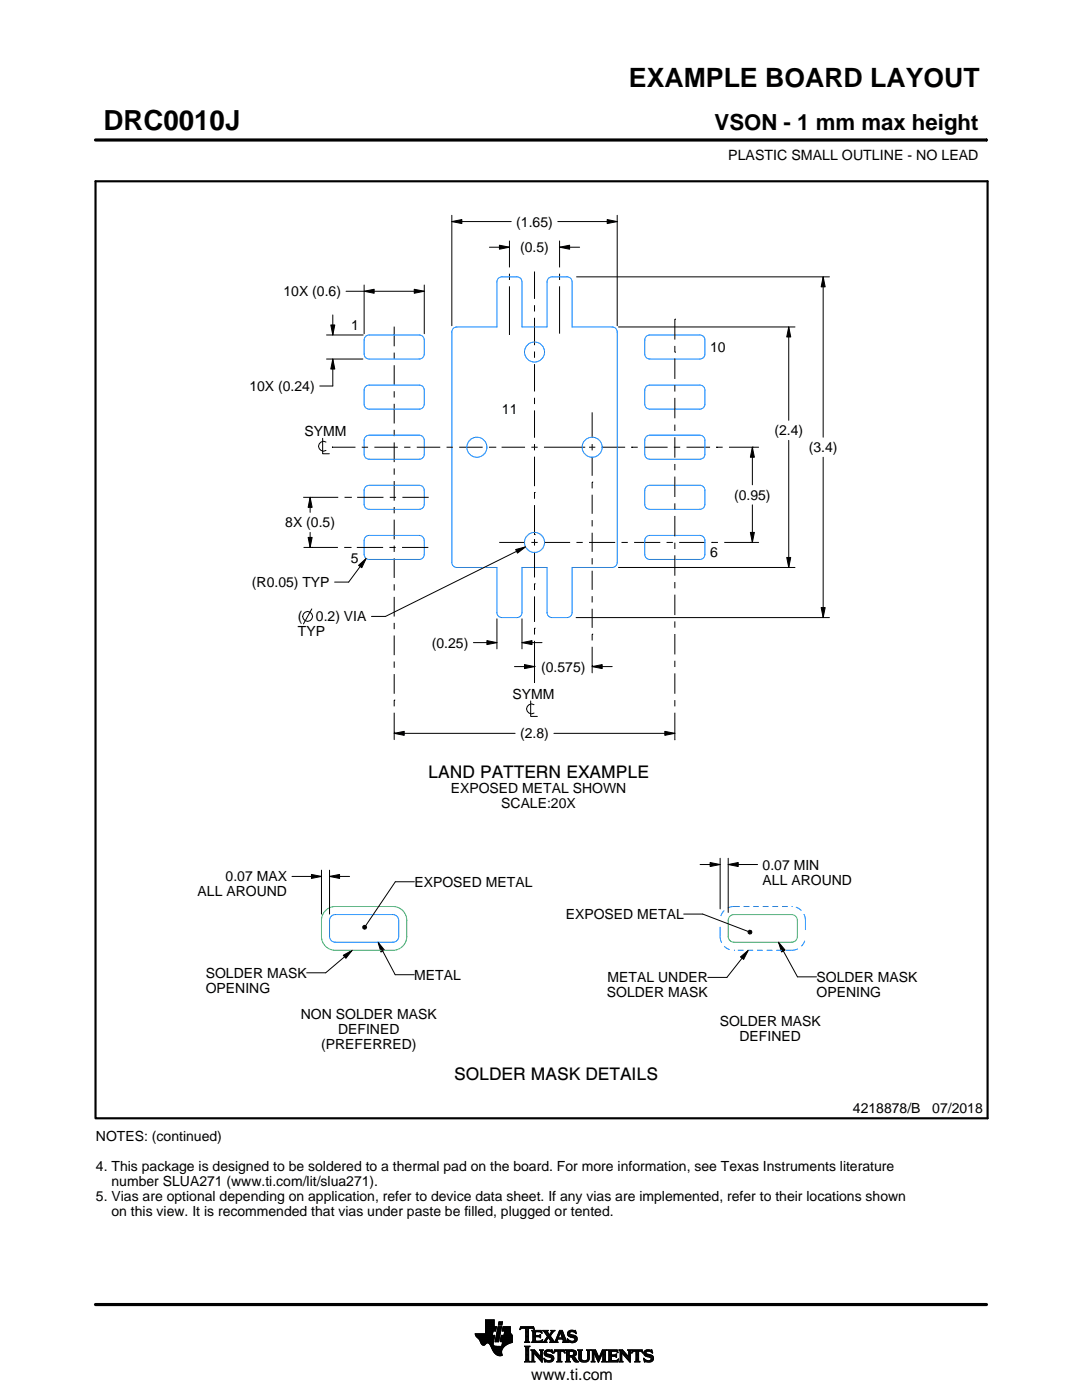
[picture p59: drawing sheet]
<svg xmlns="http://www.w3.org/2000/svg" width="216mm" height="279mm" viewBox="0 0 216 279" stroke-linecap="round" stroke-linejoin="round" font-family="sans-serif">
<defs><g id="words">
<text font-size="5.5" x="20.6" y="26">DRC0010J</text>
<text font-size="5.3" x="125.5" y="17.4">EXAMPLE BOARD LAYOUT</text>
<text font-size="4.4" x="142.6" y="26">VSON - 1 mm max height</text>
<g font-size="3.5">
<text x="85.4" y="155.2">LAND PATTERN EXAMPLE</text>
<text x="90.6" y="215.5">SOLDER MASK DETAILS</text>
</g>
<text font-size="3.2" x="106" y="275.3">www.ti.com</text>
<g font-size="2.8">
<text x="145.3" y="32">PLASTIC SMALL OUTLINE - NO LEAD</text>
<text x="103" y="45.2">(1.65)</text>
<text x="103.8" y="50.3">(0.5)</text>
<text x="56.6" y="59.1">10X (0.6)</text>
<text x="70.1" y="65.9">1</text>
<text x="141.7" y="70.2">10</text>
<text x="49.8" y="78">10X (0.24)</text>
<text x="100.2" y="82.7">11</text>
<text x="60.8" y="87.1">SYMM</text>
<text x="154.5" y="86.9">(2.4)</text>
<text x="161.4" y="90.3">(3.4)</text>
<text x="146.5" y="99.8">(0.95)</text>
<text x="56.9" y="105.3">8X (0.5)</text>
<text x="70" y="112.3">5</text>
<text x="141.7" y="111.1">6</text>
<text x="50.3" y="117.2">(R0.05) TYP</text>
<text x="59.5" y="124">(</text>
<text x="63" y="124">0.2) VIA</text>
<text x="59.5" y="127">TYP</text>
<text x="86.2" y="129.2">(0.25)</text>
<text x="108" y="134">(0.575)</text>
<text x="102.3" y="139.5">SYMM</text>
<text x="103.8" y="147.4">(2.8)</text>
<text x="89.9" y="158.3">EXPOSED METAL SHOWN</text>
<text x="100" y="161.3">SCALE:20X</text>
<text x="152.2" y="173.5">0.07 MIN</text>
<text x="39.4" y="178.9">ALL AROUND</text>
<text x="45" y="175.9">0.07 MAX</text>
<text x="82.7" y="177">EXPOSED METAL</text>
<text x="152.2" y="176.5">ALL AROUND</text>
<text x="112.9" y="183.4">EXPOSED METAL</text>
<text x="41" y="195.1">SOLDER MASK</text>
<text x="82.7" y="195.5">METAL</text>
<text x="121.2" y="196.1">METAL UNDER</text>
<text x="162.9" y="196">SOLDER MASK</text>
<text x="41" y="198.1">OPENING</text>
<text x="60" y="203.3">NON SOLDER MASK</text>
<text x="121.1" y="199.1">SOLDER MASK</text>
<text x="162.9" y="199">OPENING</text>
<text x="64.1" y="209.3">(PREFERRED)</text>
<text x="67.5" y="206.3">DEFINED</text>
<text x="143.6" y="204.8">SOLDER MASK</text>
<text x="147.6" y="207.8">DEFINED</text>
<text x="19.2" y="227.8">NOTES: (continued)</text>
<text x="170.2" y="222.2">4218878/B</text>
<text x="186" y="222.2">07/2018</text>
<text x="19.2" y="233.8">4. This package is designed to be soldered to a thermal pad on the board. For more information, see Texas Instruments literature</text>
<text x="19.2" y="239.8">5. Vias are optional depending on application, refer to device data sheet. If any vias are implemented, refer to their locations shown</text>
<text x="22.3" y="236.8">number SLUA271 (www.ti.com/lit/slua271).</text>
<text x="22.3" y="242.8">on this view. It is recommended that vias under paste be filled, plugged or tented.</text>
</g>
</g></defs>
<g fill="none" stroke="#000" stroke-width=".2">
<path d="M19.1 27.9h177.7M196.8 27.7v.5M69 58.1h15.7M72.7 58.1l2-.4v.8zM72.7 56.9v9.7M82.7 57.7l2 .4-2 .4zM84.7 56.9v9.7M90.2 44.2l2-.4v.8zM90.2 43v22M90.2 44.2h11.8M97.7 49.3h4M99.7 48.9l2 .4-2 .4z"/>
<path d="M101.7 48.1v5.3M101.7 54.6v1.3M101.7 57.1v9.8M106.7 54.2v5.4M111.3 44.2h11.9M111.7 49.3l2-.4v.8zM111.7 48.1v5.3M111.7 54.6v1.3M111.7 57.1v9.5M111.7 49.3h4M115 55.3h50.5M121.2 43.8l2 .4-2 .4z"/>
<path d="M123.2 43v22M164.3 55.3l.4 2h-.8zM164.3 55.3v32M65.2 71.7h7.2M65.2 66.9h7.3M66 64.9h.8l-.4 2zM66.4 71.7l.4 2h-.8zM66.4 62.9v4M66.4 71.7v5.3h-2.6M78.7 65.2v3.9M78.7 70.4v1.2M78.7 72.9v3.9"/>
<path d="M78.7 78.1v1.2M106.7 60.9v1.3M106.7 63.4v5.5M106.7 70.1v1.3M106.7 72.7v5.4M106.7 79.4v1.2M123.4 65.3h35.2M134.7 70.3h.1M134.7 63.7h.1M134.7 63.7v4.1M134.7 69v1.3M134.7 71.5v4.1"/>
<path d="M134.7 76.9v1.2M134.7 79.4v4.1M157.4 65.3l.4 2h-.8zM157.4 65.3v18.6M60.5 99.3h7M61.9 99.3l.4 2h-.8zM61.9 99.3v3M64.4 87.5v3.1h1.3M65 88.2a.98 .98 0 0 0-1.5 .9 .98 .98 0 0 0 1.5 .8M66.2 89.3h.1M66.2 89.3h4.7M68.7 99.3h1.3"/>
<path d="M70 99.3h.1M71.3 99.3h5.2M72.2 89.3h1.2M74.7 89.3h4.7M77.8 99.3h1.2M78.7 80.6v3.9M78.7 85.8v1.2M78.7 88.3v3.9M78.7 93.5v1.2M78.7 96v3.9M80.3 99.3h5.2M80.6 89.3h1.3"/>
<path d="M83.2 89.3h4.6M89.1 89.3h1.3M91.6 89.3h4.7M97.6 89.3h1.2M98.8 89.3h.1M100.1 89.3h4.7M106 89.3h1.3M106.7 98.3h.1M106.7 81.9v5.5M106.7 88.6v1.3M106.7 91.1v5.9M106.7 98.3v1.2"/>
<path d="M108.5 89.3h8.3M117.5 89.3h1.3M118.2 96.2h.1M118.2 82.3v5.1M118.2 88.6v1.3M118.2 91.1v3.9M118.2 96.2v1.3M118.2 98.7v3.8M120 89.3h4.7M126 89.3h.1M126 89.3h1.3M128.5 89.3h4.7"/>
<path d="M134.5 89.3h1.2M134.7 84.7v1.3M134.7 87.3v4M134.7 92.6v1.3M134.7 95.1v4.1M137 89.3h4.7M142.9 89.3h.1M142.9 89.3h1.3M145.5 89.3h5.9M150.1 89.3l.4 2h-.8zM150.1 89.3v7.5M150.2 89.3h.1"/>
<path d="M157.4 87.9v25.4M164.3 91.3v32M60.6 109.3h6.8M61.5 107.3h.8l-.4 2zM61.9 106.3v3M62.2 109.3h.1M68.7 109.3h1.2M69.9 109.3h.1M71.2 109.3h5.2M71.5 112.8l1.6-1.3-.9 1.8zM73.1 111.5l-3.5 4.7h-2.8M77.7 109.3h1.3"/>
<path d="M78.7 101.2v1.2M78.7 103.7v3.9M78.7 108.9v1.3M78.7 111.4v3.9M78.7 116.6v1.3M78.7 119.1v3.9M80.2 109.3h5.3M99.6 108.3h5.2M102.9 109.7l2-.6-1.6 1.3zM104.9 109.1l-28 13.9h-2.8M106 108.3h1.3M106.7 106.7h.1"/>
<path d="M106.7 116.5h.1M106.7 100.8v5.9M106.7 107.6v1.3M106.7 110.1v5.1M106.7 116.5v1.3M106.7 119v5.1M108.5 108.3h5.3M115 108.3h1.3M117.5 108.3h5.3M118.2 103.8v1.3M118.2 106.3v3.8M118.2 111.4v1.2"/>
<path d="M118.2 113.9v3.8M118.2 119v1.2M123.4 113.3h35.2M124 108.3h1.3M126.5 108.3h5.2M133 108.3h1.3M134.7 100.4v1.3M134.7 103v4M134.7 108.3v1.3M134.7 110.8v4.1M134.7 116.2v1.2M134.7 118.7v4.1"/>
<path d="M135.5 108.3h5.2M142 108.3h.1M142 108.3h1.3M144.5 108.3h6.9M149.7 106.3h.8l-.4 2zM149.7 108.3h.1M150.1 100.8v7.5M157 111.3h.8l-.4 2zM62.2 121.5l-1.7 3M78.7 139.7h.1M78.7 124.3v1.3M78.7 126.8v4"/>
<path d="M78.7 132v1.3M78.7 134.5v4M78.7 139.7v1.3M94.5 128.2h4.7M97.2 127.8l2 .4-2 .4zM99.2 123.5v6M102.7 133h4M104.2 128.2l2-.4v.8zM104.2 128.2h4M104.2 123.5v6M104.7 132.6l2 .4-2 .4zM105.9 139.9v3.1h1.3"/>
<path d="M106.7 125.4h.1M106.7 133h.1M106.7 125.4v1.2M106.7 127.9v8.4M115 123.3h50.5M118.2 133l2-.4v.8zM118.2 126.6h.1M118.2 132.9h.1M118.2 121.5v3.8M118.2 126.6v1.2M118.2 129.1v5.2M118.2 133h4"/>
<path d="M134.7 124v1.3M134.7 126.5v4.1M134.7 131.9v1.2M134.7 134.4v4.1M134.7 139.7v1.3M163.9 121.3h.8l-.4 2zM78.7 146.4l2-.4v.8zM78.7 146.2h.1M78.7 142.2v5.4M78.7 146.4h24.1M106.6 140.6a.98 .98 0 0 0-1.5 .9 .98 .98 0 0 0 1.5 .8M110.5 146.4h24.2"/>
<path d="M132.7 146l2 .4-2 .4zM134.7 142.2v5.5M58.3 174.9h5.8M62.1 174.5l2 .4-2 .4zM64.1 173.7v8.7M65.8 174.9l2-.4v.8zM65.8 173.7v8.7M65.8 174.9h4M82.7 176h-3.8l-5.9 8.7M139.7 172.5h4M141.7 172.1l2 .4-2 .4zM143.7 171.3v10.1"/>
<path d="M145.3 172.5l2-.4v.8zM145.3 171.3v10.8M145.3 172.5h5.9M68.5 190.6l1.8-.9-1.3 1.6zM70.3 189.7l-5.3 4.4h-3.8M72.4 184.9l.3-.2h.3l.2 .4-.2 .3h-.3l-.3-.2zM75.4 188l1.3 1.6-.7 .4zM75.4 188l3.5 6.5h3.8M136.4 182.4h3.8l9.1 3.5M147.8 191l1.5-1.3-.9 1.8zM149.3 185.9l.3-.3 .3 .1 .1 .3-.1 .3-.3 .1-.3-.2zM149.3 189.7l-4.3 5.4h-3.8"/>
<path d="M155.3 188l1.4 1.6-.7 .4zM155.3 188l3.8 7h3.8M94.8 266.2h3.5M94.8 266.3h3.5M94.9 266.4h3.3M94.9 266.5h3.8l-.2 1.2M94.9 266.5h3.8M95 266.6h3.7M95 266.7h3.7M95.1 266.8h3.6M95.2 266.9h3.4M95.3 267h3.3"/>
<path d="M95.4 267.1h3.2M95.5 267.2h3.1M95.6 267.3h3M95.7 267.4h2.8M95.7 267.5h2.8M95.8 267.6h2.7M95.8 267.7h2.7M95.9 267.8h2.6M95.9 267.9h2.5M95.9 268h2.5M96 268h1.1M96 268.1h1"/>
<path d="M96.1 268.2h.8M96.1 268.3h.7M96.2 268.4h.6M96.3 268.4h.4M96.9 266.1h1.4M96.9 266h1.4M96.9 265.9h1.4M96.9 265.8h1.5M96.9 265.7h1.5M96.9 264.7l2.2 .1-.2 .9h-.5l-.2 .8M96.9 265.6h2M96.9 265.5h2"/>
<path d="M96.9 265.4h2M96.9 265.3h2.1M96.9 265.2h2.1M96.9 265.1h2.1M96.9 265h2.1M96.9 264.9h2.1M96.9 264.8h2.2M96.9 264.6h1.7M96.9 264.5h1.7M96.9 264.4h1.7M96.9 264.3h1.7M96.9 264.2h1.7"/>
<path d="M96.9 264.1h1.7M96.9 264h1.7M96.9 263.9h1.7M96.9 263.8h1.7M96.9 263.7h1.7M96.9 263.6h1.7M96.9 263.5h1.7M96.9 263.4h1.7M97.5 268h.9M97.6 268.1h.8M97.7 268.2h.7M97.7 268.3h.7"/>
<path d="M97.8 268.4h.6M97.9 268.5h.6M97.9 268.6h.7M98 268.7h1.1M98 268.8h2.6M98 268.8h2.5M98.1 268.9h2.3M98.1 269h2.3M98.1 269.1h2.2M98.2 269.2h2.1M98.2 269.2h2M98.2 269.3h2"/>
<path d="M98.3 269.4h1.9M98.3 269.5h1.8M98.4 269.6h1.7M98.4 268v.4l.3 .2 2 .1M98.5 269.7h1.6M98.5 267.7l-.1 .3M98.5 269.8h1.6M98.6 269.9h1.5M98.6 264.8v-1.4h-1.7v2.8h-2.1l.1 .3 .8 .9 .6 1h.4l.5-.4 .4 .1 1 1.8 .8 .6h.8l-.1-1.1 .8-.9M98.6 270h1.5M98.7 270h1.4M98.8 270.1h1.3"/>
<path d="M98.8 267.7h.7M98.8 267.6h.7M98.8 267.5h.7M98.9 270.2h1.2M98.9 267.4h.7M98.9 267.3h.7M98.9 267.2h.7M98.9 267.1h.7M98.9 267h.7M98.9 270.3h1.3M99 266.9h.6M99 266.9h.7"/>
<path d="M99 266.8h.7M99 266.7h.7M99 266.6h.7M99 266.5h.7M99.1 270.4h1.1M99.1 266.4h.7M99.1 266.3h.7M99.1 266.2h.7M99.1 266.1h.7M99.1 266h.7M99.2 265.9h.7M99.2 265.8h.7"/>
<path d="M99.2 270.4h1M99.2 265.7h.7M99.2 265.6h.7M99.2 265.5h.7M99.3 265.4h.6M99.3 265.4h.7M99.3 265.3h.7M99.3 265.2h.7M99.3 265.1h.7M99.3 265h.7M99.4 270.5h.8M99.4 264.9h.7"/>
<path d="M99.4 264.8h.7M99.4 264.8h.7l-.6 3h-.7zM99.4 264.5l.2-.7h.7l-.2 .7h-.7M99.5 264.4h.6M99.5 264.3h.7M99.5 264.2h.7M99.5 264.1h.7M99.5 264h.7M99.5 263.9h.7M99.6 263.8h.7M99.8 270.6h.1M99.8 267.7h2.4"/>
<path d="M99.8 267.6h2.4M99.8 267.5h2.4M99.9 267.4h2.3M99.9 267.3h2.3M99.9 267.2h2.3M99.9 267.1h2.3M99.9 267h2.3M99.9 266.9h2.3M100 266.9h2.2M100 266.8h2.2M100 266.7h2.2M100 266.6h2.2"/>
<path d="M100 266.5h2.2M100.1 268.6h.7M100.2 268.5h.7M100.2 268.4h.8M100.2 268.4h.9M100.2 268.3h1M100.2 268.2h1.2M100.2 265.6h1.6M100.2 268.1h1.4M100.2 265.5h1.6M100.2 268h1.6M100.3 265.4h1.5"/>
<path d="M100.3 268h1.7M100.3 267.9h1.9M100.3 265.3h1.5M100.3 267.8h1.9M100.3 265.2h1.5M100.3 265.1h1.5M100.3 265h1.5M100.4 264.9h1.4M100.4 264.8h1.4M100.6 266.5l.1-.8h-.5l.2-.9h1.4l.1 1.1 .3 .6v1.4l-1.3 .6M100.6 266.4h1.5M100.6 266.3h1.4"/>
<path d="M100.6 266.2h1.4M100.6 266.1h1.3M100.7 266h1.2M100.7 265.9h1.2M100.7 265.8h1.1M100.7 265.7h1.1M102.2 266.5h-2.2l-.2 1.1 .1 .2h.4l-.2 .9M103.7 265.3h.1M103.8 265.2h.2M103.8 265h2.8M103.8 264.9h2.7M103.9 264.8h2.6"/>
<path d="M104.7 267.8h1M104.7 271.8h1.1M104.7 268.7h1M104.8 267.7h.7M104.8 271.7h.8M104.9 265.2h.6M104.9 268.9h.6M104.9 267.6h.6M104.9 267.5l-.2 .3M104.9 267.5h.6M104.9 267.4h.6M104.9 267.3h.6"/>
<path d="M104.9 267.2h.6M104.9 267.1h.6M104.9 267h.6M104.9 266.8h.6M104.9 266.7h.6M104.9 266.6h.6M104.9 266.5h.6M104.9 266.4h.6M104.9 266.3h.6M104.9 266.2h.6M104.9 266.1h.6M104.9 265.9h.6"/>
<path d="M104.9 265.8h.6M104.9 265.7h.6M104.9 265.6h.6M104.9 265.5h.6M104.9 265.4h.6M104.9 265.3h.6M104.9 271.5h.6M104.9 269h.6M104.9 271.4h.6M104.9 271.4v-2.4l-.2-.4h1.1l-.3 .4v2.4M104.9 271.4l-.2 .4h1.1l-.3-.4M104.9 271.3h.6"/>
<path d="M104.9 271.2h.6M104.9 271.1h.6M104.9 271h.6M104.9 270.9h.6M104.9 270.8h.6M104.9 270.6h.6M104.9 270.5h.6M104.9 270.4h.6M104.9 270.3h.6M104.9 270.2h.6M104.9 270.1h.6M104.9 270h.6"/>
<path d="M104.9 269.9h.6M104.9 269.8h.6M104.9 269.6h.6M104.9 269.5h.6M104.9 269.4h.6M104.9 269.3h.6M104.9 269.2h.6M104.9 269.1h.6M105.5 267.5l.2 .3M105.5 267.5v-2.3l.7-.1 .4 .3-.1-.6h-2.6l-.1 .6 .4-.3 .7 .1v2.3M105.7 267.8h-1M105.9 271.8h.8"/>
<path d="M105.9 269.4h.8M106.1 269.5h.7M106.1 267.8h2M106.1 271.7h.5M106.2 269.6h.7M106.2 271.5h.3M106.2 265.6h1.8M106.2 269.8h.8M106.2 271.4h.3M106.2 271.4l-.3 .4h.8l-.2-.4M106.2 271.3h.3M106.2 271.2h.3"/>
<path d="M106.2 271.1h.3M106.2 271h.3M106.2 270.9h.3M106.2 270.8h.3M106.2 270.6h.3M106.2 270.5h.3M106.2 270.4h.3M106.2 270.3h.3M106.2 270.2h.3M106.2 270.1h.3M106.2 270h1M106.2 269.9h.9"/>
<path d="M106.2 269.8v1.6M106.2 269.8l-.3-.4h.8l1.2 1.4M106.3 267.7h1.8M106.3 265.7h1.8M106.3 267.6h.6M106.3 265.8h.6M106.3 267.5l-.2 .3M106.3 267.5h.5M106.3 267.4h.5M106.3 267.3h.5M106.3 267.2h.5M106.3 267.1h.5"/>
<path d="M106.3 267h.5M106.3 266.8h.5M106.3 266.7h1.6M106.3 266.6h1.6M106.3 266.5h.5M106.3 266.4h.5M106.3 266.3h.5M106.3 266.2h.5M106.3 266.1h.5M106.3 265.9h.5M106.4 265.2h.2M106.5 270h.1"/>
<path d="M106.5 270v1.4M106.5 265.3h.1M106.6 270.1h.7M106.7 270.2h.7M106.8 270.3h.7M106.8 265.9l.2-.1h.6l.6 .2-.2-.5h-1.9l.2 .3v1.7M106.8 265.9v.6h.8l.3-.2v.7M106.9 270.4h.7M107 270.5h.7M107.1 270.6h.7M107.2 270.8h1M107.3 270.9h.9"/>
<path d="M107.4 271h.8M107.5 271.1h.7M107.6 271.2h.6M107.6 266.5h.3M107.7 271.3h.5M107.7 269.4h.7M107.7 266.8h.2M107.7 267.6h.5M107.8 266.4h.1M107.8 271.4h.4M107.8 267h.1M107.8 265.8h.3"/>
<path d="M107.8 269.5h.5M107.9 271.5h.3M107.9 269.6h.3M107.9 267l-.3-.2h-.8l.1 .8h.9l.5-.2M107.9 269.8h.3M107.9 270.6h.3M107.9 270.5h.3M107.9 270.4h.3M107.9 270.3h.3M107.9 270.2h.3M107.9 270.1h.3M107.9 270h.3"/>
<path d="M107.9 269.9h.3M107.9 269.8v1M107.9 269.8l-.2-.4h.7l-.2 .4M108 271.7h.2M108 265.9h.1M108 267.5h.2M108.1 271.8h.1M108.1 266.1h.1M108.2 267.4h.1M108.2 269.8v2.1l-1.7-1.9M108.2 267.8h.9M108.3 267.4l-.2 .5-2-.1"/>
<path d="M108.3 265.6h1M108.5 267.7h.5M108.5 271.1l.8 .4h.5l.2-.2-.1-.3-1-.4-.3-.3 .1-.7 .8-.2 .5 .1 .2-.1 .1 .6-.9-.3-.3 .1-.1 .3 1.3 .4 .2 .6M108.5 271.1h.1M108.5 265.7h.7M108.5 271.2h.2M108.6 271.3h.2M108.6 270.1h.4M108.6 270h.4M108.6 270.2h.6M108.6 267.6h.4M108.6 271.4h.4"/>
<path d="M108.6 269.9h.4M108.6 270.3h1M108.6 265.8h.7M108.6 271.5h.8M108.6 269.8h.5M108.7 271.7h1.5M108.7 270.4h1.3M108.7 267.5h.3M108.7 271.8h.1M108.7 265.9h.6M108.7 269.6h1.5M108.8 267.4h.3"/>
<path d="M108.8 270.5h1.5M108.8 266.1h.6M108.8 269.5h1.4M108.8 267.3h.4M108.9 266.2h.6M108.9 267.2h.4M108.9 266.3h.6M108.9 270.6h1.5M109 267.1h.3M109 266.4h1M109.1 271.8h.9M109.1 269.4h.7"/>
<path d="M109.1 267h.9M109.1 266.5h.8M109.1 267.8h-.9M109.2 266.8h.8M109.2 266.6h.6M109.2 266.7h.7M109.2 266.7l-.6 .9-.4 .2M109.3 270.8h1.1M109.5 267.1h.6M109.6 267.2h.6M109.7 271.5h.7M109.7 267.3h.6"/>
<path d="M109.7 267.8l.2-.1-.5-.8-.4 .8 .1 .1M109.7 267.8h1.6M109.7 266.3h.4M109.7 267.4h.6M109.8 270.9h.7M109.8 266.2h.3M109.8 266.6l.9 1.2 1-2.3h.5l.8 2.1 .3 .2M109.8 267.5h.6M109.9 266.1h.3M109.9 269.8h.4M109.9 267.6h.6M109.9 267.7h.7"/>
<path d="M109.9 271.4h.5M109.9 265.9h.4M110 271h.5M110 265.6h.7M110 265.9l-.4 .5-.4-.6 .2-.3h-1.1l.9 1.2M110 265.9l.1-.2-.2-.2h.8l-.9 1.1M110 271.3h.5M110 265.8h.4M110 271.1h.5M110 271.2h.5M110.1 269.4h.1M110.1 265.7h.4"/>
<path d="M110.1 269.9h.2M110.2 270h.1M110.5 270h.1M110.5 269.9h.2M110.5 271.1l-.3 .6-.7 .2-.6-.2-.2 .1-.2-.7M110.5 269.8h.3M110.6 269.6h2.1M110.6 269.5h2M110.6 269.4h2M110.7 267.7h.5M110.8 267.6h.4M110.9 267.5h.3"/>
<path d="M110.9 267.4h.3M111 267.3h.3M111 267.2h1.8M111 267.1h1.8M111.1 267h.3M111.1 271.8h1M111.1 266.8h.4M111.2 266.7h.3M111.2 267.5l.1-.2h1l.1 .2M111.2 267.5v.3h.1M111.2 266.6h.3M111.3 266.5h.3"/>
<path d="M111.3 271.7h.6M111.3 266.4h.3M111.3 271.5h.6M111.3 267.8h-1.6M111.3 269.8h.6M111.4 266.3h.3M111.4 271.4h.5M111.4 271.4l-.1-1.7h-.4l-.4 .4 .2-.7h1.9l.1 .7-.4-.4h-.4v1.7M111.4 270.5h.5M111.4 270.4h.5M111.4 270.3h.5M111.4 270.2h.5"/>
<path d="M111.4 270.1h.5M111.4 270h.5M111.4 269.9h.5M111.4 271.4l-.3 .4h1l-.2-.4M111.4 271.3h.5M111.4 271.2h.5M111.4 271.1h.5M111.4 271h.5M111.4 270.9h.5M111.4 270.8h.5M111.4 270.6h.5M111.4 266.2h.3"/>
<path d="M111.4 266.1h.4M111.5 265.9h.9M111.5 265.8h.8M111.6 265.7h.7M111.6 265.6h.6M111.8 265.9l.4 1.1h-.8zM111.9 266.1h.5M111.9 266.2h.5M111.9 266.3h.6M112 266.4h.5M112 266.5h.6M112.1 266.6h.5"/>
<path d="M112.1 266.7h.6M112.1 266.8h.6M112.2 267h.5M112.2 267.8h1.1M112.3 267.3h.6M112.3 267.4h.6M112.4 267.5h.6M112.4 267.5v.3h-.2M112.4 269.8h.3M112.4 267.6h.6M112.4 267.7h.7M112.6 269.9h.1"/>
<path d="M112.6 270h.2M112.8 271.8h1M112.8 269.4h1.6M113 269.5h1.7M113 271.7h.7M113 269.6h1.9M113 271.5h.6M113 269.8h.6M113 271.4h.6M113 271.4l-.2 .4h1l-.2-.4M113 271.3h.6M113 271.2h.6"/>
<path d="M113 271.1h.6M113 271h.6M113 270.9h.6M113 270.8h1.5M113 270.6h1.6M113 270.5h1.8M113 270.4h.6M113 270.3h.6M113 270.2h.6M113 270.1h.6M113 270h.6M113 269.9h.6"/>
<path d="M113 269.8v1.6M113 269.8l-.2-.4h1.5l.5 .2 .2 .3v.4l-.2 .3-.4 .1M113.2 267.3h.2M113.2 267.4h.3M113.2 266.2h.5M113.2 266.3h.6M113.2 266.1h.5M113.3 267.5h.3M113.3 267.8h-1.1M113.3 266.4h.9M113.3 265.9h.4M113.3 267.6h.6"/>
<path d="M113.3 266.5h1.3M113.3 267.7h1.6M113.3 265.8h.5M113.3 267.8h.2M113.4 266.6h1.5M113.4 265.7h1.5M113.4 265.7l.5-.2 .7 .1 .2-.1 .1 .7-.7-.4h-.4l-.1 .3 .1 .2 .9 .2 .4 .3 .1 .5-.3 .5-.6 .2-.7-.2-.2 .1-.2-.7 .9 .5 .4-.1 .2-.3-.1-.3-1.2-.4-.2-.5zM113.5 266.7h1.5M113.5 265.6h1.4M113.6 271.4v-.6h.4l.7 .9 .8 .1M113.6 269.9l.1-.2 .7 .2v.4l-.4 .2M113.6 269.9v.6"/>
<path d="M113.7 267.8h1.1M113.8 266.8h1.3M113.8 265.5h.6M114 268h.4M114.1 270.9h.6M114.2 271h.6M114.2 271.1h.7M114.3 271.2h.6M114.3 267h.8M114.3 269.8h.7M114.3 270.4h.6M114.4 271.3h.6"/>
<path d="M114.4 270.7l1.1 1.1M114.4 270.7h.1M114.4 271.4h.7M114.4 269.9h.6M114.4 270.3h.6M114.5 267.6h.5M114.5 270.2h.5M114.5 270h.5M114.5 265.8h.4M114.5 270.1h.5M114.5 271.5h.7M114.6 271.7h.7"/>
<path d="M114.6 267.1h.6M114.6 267.5h.5M114.7 267.2h.5M114.7 267.4h.5M114.7 265.9h.3M114.7 267.3h.5M114.7 271.8h.8M114.8 266.1h.2M114.9 266.2h.1M115.3 269.4h.9M115.4 269.5h.7M115.5 269.6h.5"/>
<path d="M115.5 269.8h.5M115.5 269.8v1.4l.4 .5 .6 .2 .6-.1 .4-.3 .1-.5M115.5 271h.5M115.5 270.9h.5M115.5 270.8h.5M115.5 270.6h.5M115.5 270.5h.5M115.5 270.4h.5M115.5 270.3h.5M115.5 270.2h.5M115.5 270.1h.5M115.5 270h.5"/>
<path d="M115.5 269.9h.5M115.5 269.8l-.2-.4h.9l-.2 .4M115.5 271.1h.5M115.5 271.2h.5M115.5 271.3h.6M115.6 271.4h.6M115.7 271.5h.8M115.8 271.7h1.5M116 271l.2 .4 .4 .2 .5-.2 .2-.4M116 269.8v1.2M116 271.8h1.1M116.8 271.5h.6"/>
<path d="M117 269.4h.8M117.1 271.4h.4M117.2 269.5h.5M117.2 271.3h.4M117.2 269.6h.4M117.2 271.2h.4M117.2 271.1h.4M117.3 269.8h.3M117.3 271h.3M117.3 270.9h.3M117.3 270.8h.3M117.3 270.6h.3"/>
<path d="M117.3 270.5h.3M117.3 270.4h.3M117.3 270.3h.3M117.3 270.2h.3M117.3 270.1h.3M117.3 270h.3M117.3 269.9h.3M117.6 269.8l.2-.4h-.8l.2 .3 .1 1.3M117.6 269.8v1.2M118 271.8h.7M118 269.4h.8M118.1 269.5h.8"/>
<path d="M118.1 271.7h.5M118.2 269.6h.7M118.2 271.5h.3M118.2 269.8h.8M118.2 271.4h.3M118.2 269.8l-.2-.4h.8l.7 1.6 .7-1.6h.9l-.3 .4M118.2 271.4l-.2 .4h.7l-.2-.4M118.2 271.3h.3M118.2 271.2h.3M118.2 271.1h.3M118.2 271h.3M118.2 270.9h.3"/>
<path d="M118.2 270.8h.3M118.2 270.6h.3M118.2 270.5h.3M118.2 270.4h.3M118.2 270.3h.3M118.2 270.2h.3M118.2 270.1h.3M118.2 270h.9M118.2 269.9h.8M118.2 269.8v1.6M118.6 270.1h.5M118.6 270.2h.6"/>
<path d="M118.7 270.3h.5M118.7 270.4h.6M118.8 270.5h.5M118.8 270.6h.6M118.9 270.8h.5M118.9 270.9h.6M119 271h.8M119 271.1h.8M119.1 271.2h.6M119.1 271.3h.6M119.2 271.4h.4M119.2 271.5h.4"/>
<path d="M119.3 271.7h.2M119.3 271.8h.2M119.6 270.9h.3M119.6 270.8h.3M119.7 270.6h.3M119.7 270.5h.3M119.8 270.4h.3M119.8 270.3h.3M119.9 270.2h.3M119.9 270.1h.3M120 270h.8M120 269.9h.8"/>
<path d="M120 269.8h.8M120.1 271.8h1M120.1 269.6h.7M120.1 269.5h.8M120.2 269.4h.9M120.2 271.7h.7M120.3 271.5h.5M120.3 271.4h.5M120.3 271.4l-.2 .4h1l-.3-.4M120.3 271.4v-1.5l-.9 2-.9-2v1.5M120.3 271.3h.5M120.3 271.2h.5"/>
<path d="M120.3 271.1h.5M120.3 271h.5M120.3 270.9h.5M120.3 270.8h.5M120.3 270.6h.5M120.3 270.5h.5M120.3 270.4h.5M120.3 270.3h.5M120.3 270.2h.5M120.3 270.1h.5M120.8 269.8v1.6M121.2 271.8h2"/>
<path d="M121.2 269.4h1.9M121.4 269.5h1.8M121.4 271.7h1.9M121.5 269.6h1.7M121.5 271.5h1.8M121.5 269.8h.5M121.5 271.4h.5M121.5 269.8l-.3-.4h1.9l.2 .6M121.5 269.9h.5M121.5 269.8v1.6M121.5 271.3h.5M121.5 271.2h.5"/>
<path d="M121.5 271.1h.5M121.5 271h.5M121.5 270.9h.5M121.5 270.8h.5M121.5 270.6h1.5M121.5 270.5h1.5M121.5 270.4h1.5M121.5 270.3h.5M121.5 270.2h.5M121.5 270.1h.5M121.5 270h.5M122.6 270.4l.4-.2v.7l-.2-.2h-.8v.8h.2"/>
<path d="M122.9 270.8h.1M122.9 270.3h.1M123 269.8h.3M123.1 271.4h.3M123.2 269.9h.1M123.3 270h.1M123.3 270l-.4-.3h-.8l-.1 .7M123.3 271.3h.1M123.4 271.2h.1M123.4 271.2l-.2 .6h-2l.3-.4M123.4 271.2l-.3 .3h-.4M123.5 271.8h.8"/>
<path d="M123.5 269.4h.7M123.6 269.5h.7M123.7 271.7h.5M123.7 269.6h.7M123.7 271.5h.4M123.7 269.8h.8M123.7 271.4h.4M123.7 271.4l-.2 .4h.8l-.2-.4M123.7 271.3h.4M123.7 271.2h.4M123.7 271.1h.4M123.7 271h.4"/>
<path d="M123.7 270.9h.4M123.7 270.8h.4M123.7 270.6h.4M123.7 270.5h.4M123.7 270.4h.4M123.7 270.3h.4M123.7 270.2h.4M123.7 270.1h.4M123.7 270h1M123.7 269.9h.9M123.7 269.8v1.6M123.7 269.8l-.2-.4h.7l1.2 1.4 .1-1"/>
<path d="M124.1 270v1.4M124.1 270h.1M124.2 270.1h.6M124.2 270.2h.7M124.3 270.3h.7M124.4 270.4h.7M124.5 270.5h.7M124.6 270.6h.7M124.7 270.8h1.1M124.8 270.9h1M124.9 271h.9M125 271.1h.8"/>
<path d="M125.1 271.2h.7M125.2 271.3h.6M125.2 269.4h.8M125.3 271.4h.5M125.4 269.5h.5M125.4 271.5h.4M125.4 269.6h.4M125.5 269.8h.3M125.5 269.8l-.3-.4h.8l-.2 .4M125.5 270.4h.3M125.5 270.3h.3M125.5 270.2h.3"/>
<path d="M125.5 270.1h.3M125.5 270h.3M125.5 269.9h.3M125.5 270.6h.3M125.5 270.5h.3M125.5 271.7h.3M125.6 271.8h.2M125.8 269.8v2.1l-1.7-1.9M126 270h.1M126.1 269.9h.1M126.1 269.8h.3M126.1 269.6h2.1"/>
<path d="M126.2 269.5h2M126.2 269.4h2M126.6 271.8h1.1M126.9 271.7h.6M126.9 271.5h.5M126.9 269.8h.5M126.9 271.4h.5M126.9 271.4v-1.7h-.5l-.3 .4 .1-.7h1.9l.2 .7-.4-.4h-.5v1.7M126.9 270.5h.5M126.9 270.4h.5M126.9 270.3h.5M126.9 270.2h.5"/>
<path d="M126.9 270.1h.5M126.9 270h.5M126.9 269.9h.5M126.9 271.4l-.3 .4h1.1l-.3-.4M126.9 271.3h.5M126.9 271.2h.5M126.9 271.1h.5M126.9 271h.5M126.9 270.9h.5M126.9 270.8h.5M126.9 270.6h.5M128 269.8h.3"/>
<path d="M128.1 269.9h.2M128.2 270h.1M128.4 271.1h.1M128.4 271.2h.2M128.5 271.3h.2M128.5 270.1h.4M128.5 270h.4M128.5 270.2h.6M128.5 271.4h.4M128.5 269.9h.4M128.5 270.3h1M128.5 271.5h.8"/>
<path d="M128.5 269.8h.5M128.6 271.7h1.5M128.6 270.4h1.3M128.6 271.8h.1M128.6 269.6h1.5M128.7 270.5h1.5M128.7 269.5h1.4M128.8 270.6h1.5M128.9 271.8h1M129 269.4h.7M129.1 270.8l-.6-.4 .1-.7 .5-.3 .8 .1 .2-.1 .1 .7-.8-.4-.4 .1-.1 .2 1.3 .5 .2 .6M129.1 270.8l.8 .2v.4l-.7 .1-.8-.4"/>
<path d="M129.2 270.8h1.1M129.6 271.5h.7M129.6 270.9h.8M129.8 269.8h.4M129.8 271.4h.5M129.9 271h.5M129.9 271.3h.5M129.9 271.1h.5M129.9 271.2h.5M129.9 269.4h.2M130 269.9h.2M130.1 270h.1"/>
<path d="M130.4 271.1l-.3 .6-.7 .2-.6-.2-.2 .1-.2-.7"/>
<circle cx="61.4" cy="123" r=".98"/>
</g>
<g fill="#000">
<path d="M72.7 58.1l2-.4v.8zM82.7 57.7l2 .4-2 .4zM90.2 44.2l2-.4v.8zM99.7 48.9l2 .4-2 .4zM111.7 49.3l2-.4v.8zM121.2 43.8l2 .4-2 .4zM164.3 55.3l.4 2h-.8zM66.4 71.7l.4 2h-.8zM66 64.9h.8l-.4 2zM157.4 65.3l.4 2h-.8zM61.9 99.3l.4 2h-.8zM150.1 89.3l.4 2h-.8z"/>
<path d="M61.5 107.3h.8l-.4 2zM71.5 112.8l1.6-1.3-.9 1.8zM102.9 109.7l2-.6-1.6 1.3zM149.7 106.3h.8l-.4 2zM157 111.3h.8l-.4 2zM97.2 127.8l2 .4-2 .4zM104.2 128.2l2-.4v.8zM104.7 132.6l2 .4-2 .4zM118.2 133l2-.4v.8zM163.9 121.3h.8l-.4 2zM78.7 146.4l2-.4v.8zM132.7 146l2 .4-2 .4z"/>
<path d="M62.1 174.5l2 .4-2 .4zM65.8 174.9l2-.4v.8zM141.7 172.1l2 .4-2 .4zM145.3 172.5l2-.4v.8zM68.5 190.6l1.8-.9-1.3 1.6zM72.4 184.9l.3-.2h.3l.2 .4-.2 .3h-.3l-.3-.2zM75.4 188l1.3 1.6-.7 .4zM147.8 191l1.5-1.3-.9 1.8zM149.3 185.9l.3-.3 .3 .1 .1 .3-.1 .3-.3 .1-.3-.2zM155.3 188l1.4 1.6-.7 .4z"/>
</g>
<path d="M19.1 36.2h178v187h-178z" fill="none" stroke="#000" stroke-width=".43"/>
<path d="M19 27.9h177.8M19 260.3h177.8" fill="none" stroke="#000" stroke-width=".63"/>
<g fill="none" stroke="#0080ff" stroke-width=".2">
<path d="M99.4 55.5l.8-.2h3a1 1 0 0 1 1 1v9h5v-9a1 1 0 0 1 1-1h3a1 1 0 0 1 1 1v9h8a1 1 0 0 1 1 1v46a1 1 0 0 1-1 1h-8v9a1 1 0 0 1-1 1h-3a1 1 0 0 1-1-1v-9h-5v9a1 1 0 0 1-1 1h-3a1 1 0 0 1-1-1v-9h-8a1 1 0 0 1-1-1v-46a1 1 0 0 1 1-1h8v-9zM72.9 67.1l.8-.2h10a1 1 0 0 1 1 1v2.8a1 1 0 0 1-1 1h-10a1 1 0 0 1-1-1v-2.8zM72.9 77.1l.8-.2h10a1 1 0 0 1 1 1v2.8a1 1 0 0 1-1 1h-10a1 1 0 0 1-1-1v-2.8zM128.9 67.1l.8-.2h10a1 1 0 0 1 1 1v2.8a1 1 0 0 1-1 1h-10a1 1 0 0 1-1-1v-2.8zM128.9 77.1l.8-.2h10a1 1 0 0 1 1 1v2.8a1 1 0 0 1-1 1h-10a1 1 0 0 1-1-1v-2.8zM72.9 87.1l.8-.2h10a1 1 0 0 1 1 1v2.8a1 1 0 0 1-1 1h-10a1 1 0 0 1-1-1v-2.8zM72.9 97.1l.8-.2h10a1 1 0 0 1 1 1v2.8a1 1 0 0 1-1 1h-10a1 1 0 0 1-1-1v-2.8zM128.9 87.1l.8-.2h10a1 1 0 0 1 1 1v2.8a1 1 0 0 1-1 1h-10a1 1 0 0 1-1-1v-2.8zM128.9 97.1l.8-.2h10a1 1 0 0 1 1 1v2.8a1 1 0 0 1-1 1h-10a1 1 0 0 1-1-1v-2.8zM72.9 107.1l.8-.2h10a1 1 0 0 1 1 1v2.8a1 1 0 0 1-1 1h-10a1 1 0 0 1-1-1v-2.8zM128.9 107.1l.8-.2h10a1 1 0 0 1 1 1v2.8a1 1 0 0 1-1 1h-10a1 1 0 0 1-1-1v-2.8zM66 183l.5-.4 .4-.1h11.5a1.15 1.15 0 0 1 1.2 1.2v3.2a1.15 1.15 0 0 1-1.2 1.1h-11.5a1.15 1.15 0 0 1-1.1-1.1v-3.2z"/>
<path d="M143.7 185v2.1l.3 1M144.5 181.7l-.7 1.1M144.5 188.8l1.1 .7M146.5 189.7h.1M147.2 189.7h1.2M147.6 180.9h-1.5l-.9 .3M148.4 180.9h1.1M149.1 189.7h1.2M150.3 180.9h1.1M151.1 189.7h1.1M152.2 180.9h1.2M153 189.7h1.1"/>
<path d="M154.1 180.9h1.2M154.9 189.7h1.1M156 180.9h1.2M158 180.9h.1M158.8 181l1.1 .7M159.2 189.4l-.9 .2-1.5 .1M160.4 182.4l.3 1v2.2M160.6 187.7l-.7 1.1"/>
<circle cx="106.7" cy="70.3" r="2"/>
<circle cx="95.2" cy="89.3" r="2"/>
<circle cx="118.2" cy="89.3" r="2"/>
<circle cx="106.7" cy="108.3" r="2"/>
</g>
<path d="M65.2 181.5l1.1-.5 .6-.1h11.5a2.76 2.76 0 0 1 2.8 2.8v3.2a2.76 2.76 0 0 1-2.8 2.8h-11.5a2.76 2.76 0 0 1-2.8-2.8v-3.2a2.75 2.75 0 0 1 1.1-2.2zM145.5 183l.6-.4 .4-.1h11.5a1.15 1.15 0 0 1 1.1 1.2v3.2a1.15 1.15 0 0 1-1.1 1.1h-11.5a1.15 1.15 0 0 1-1.2-1.1v-3.2z" fill="none" stroke="#6ef200" stroke-width=".2"/>
<use href="#words"/>
</svg>
